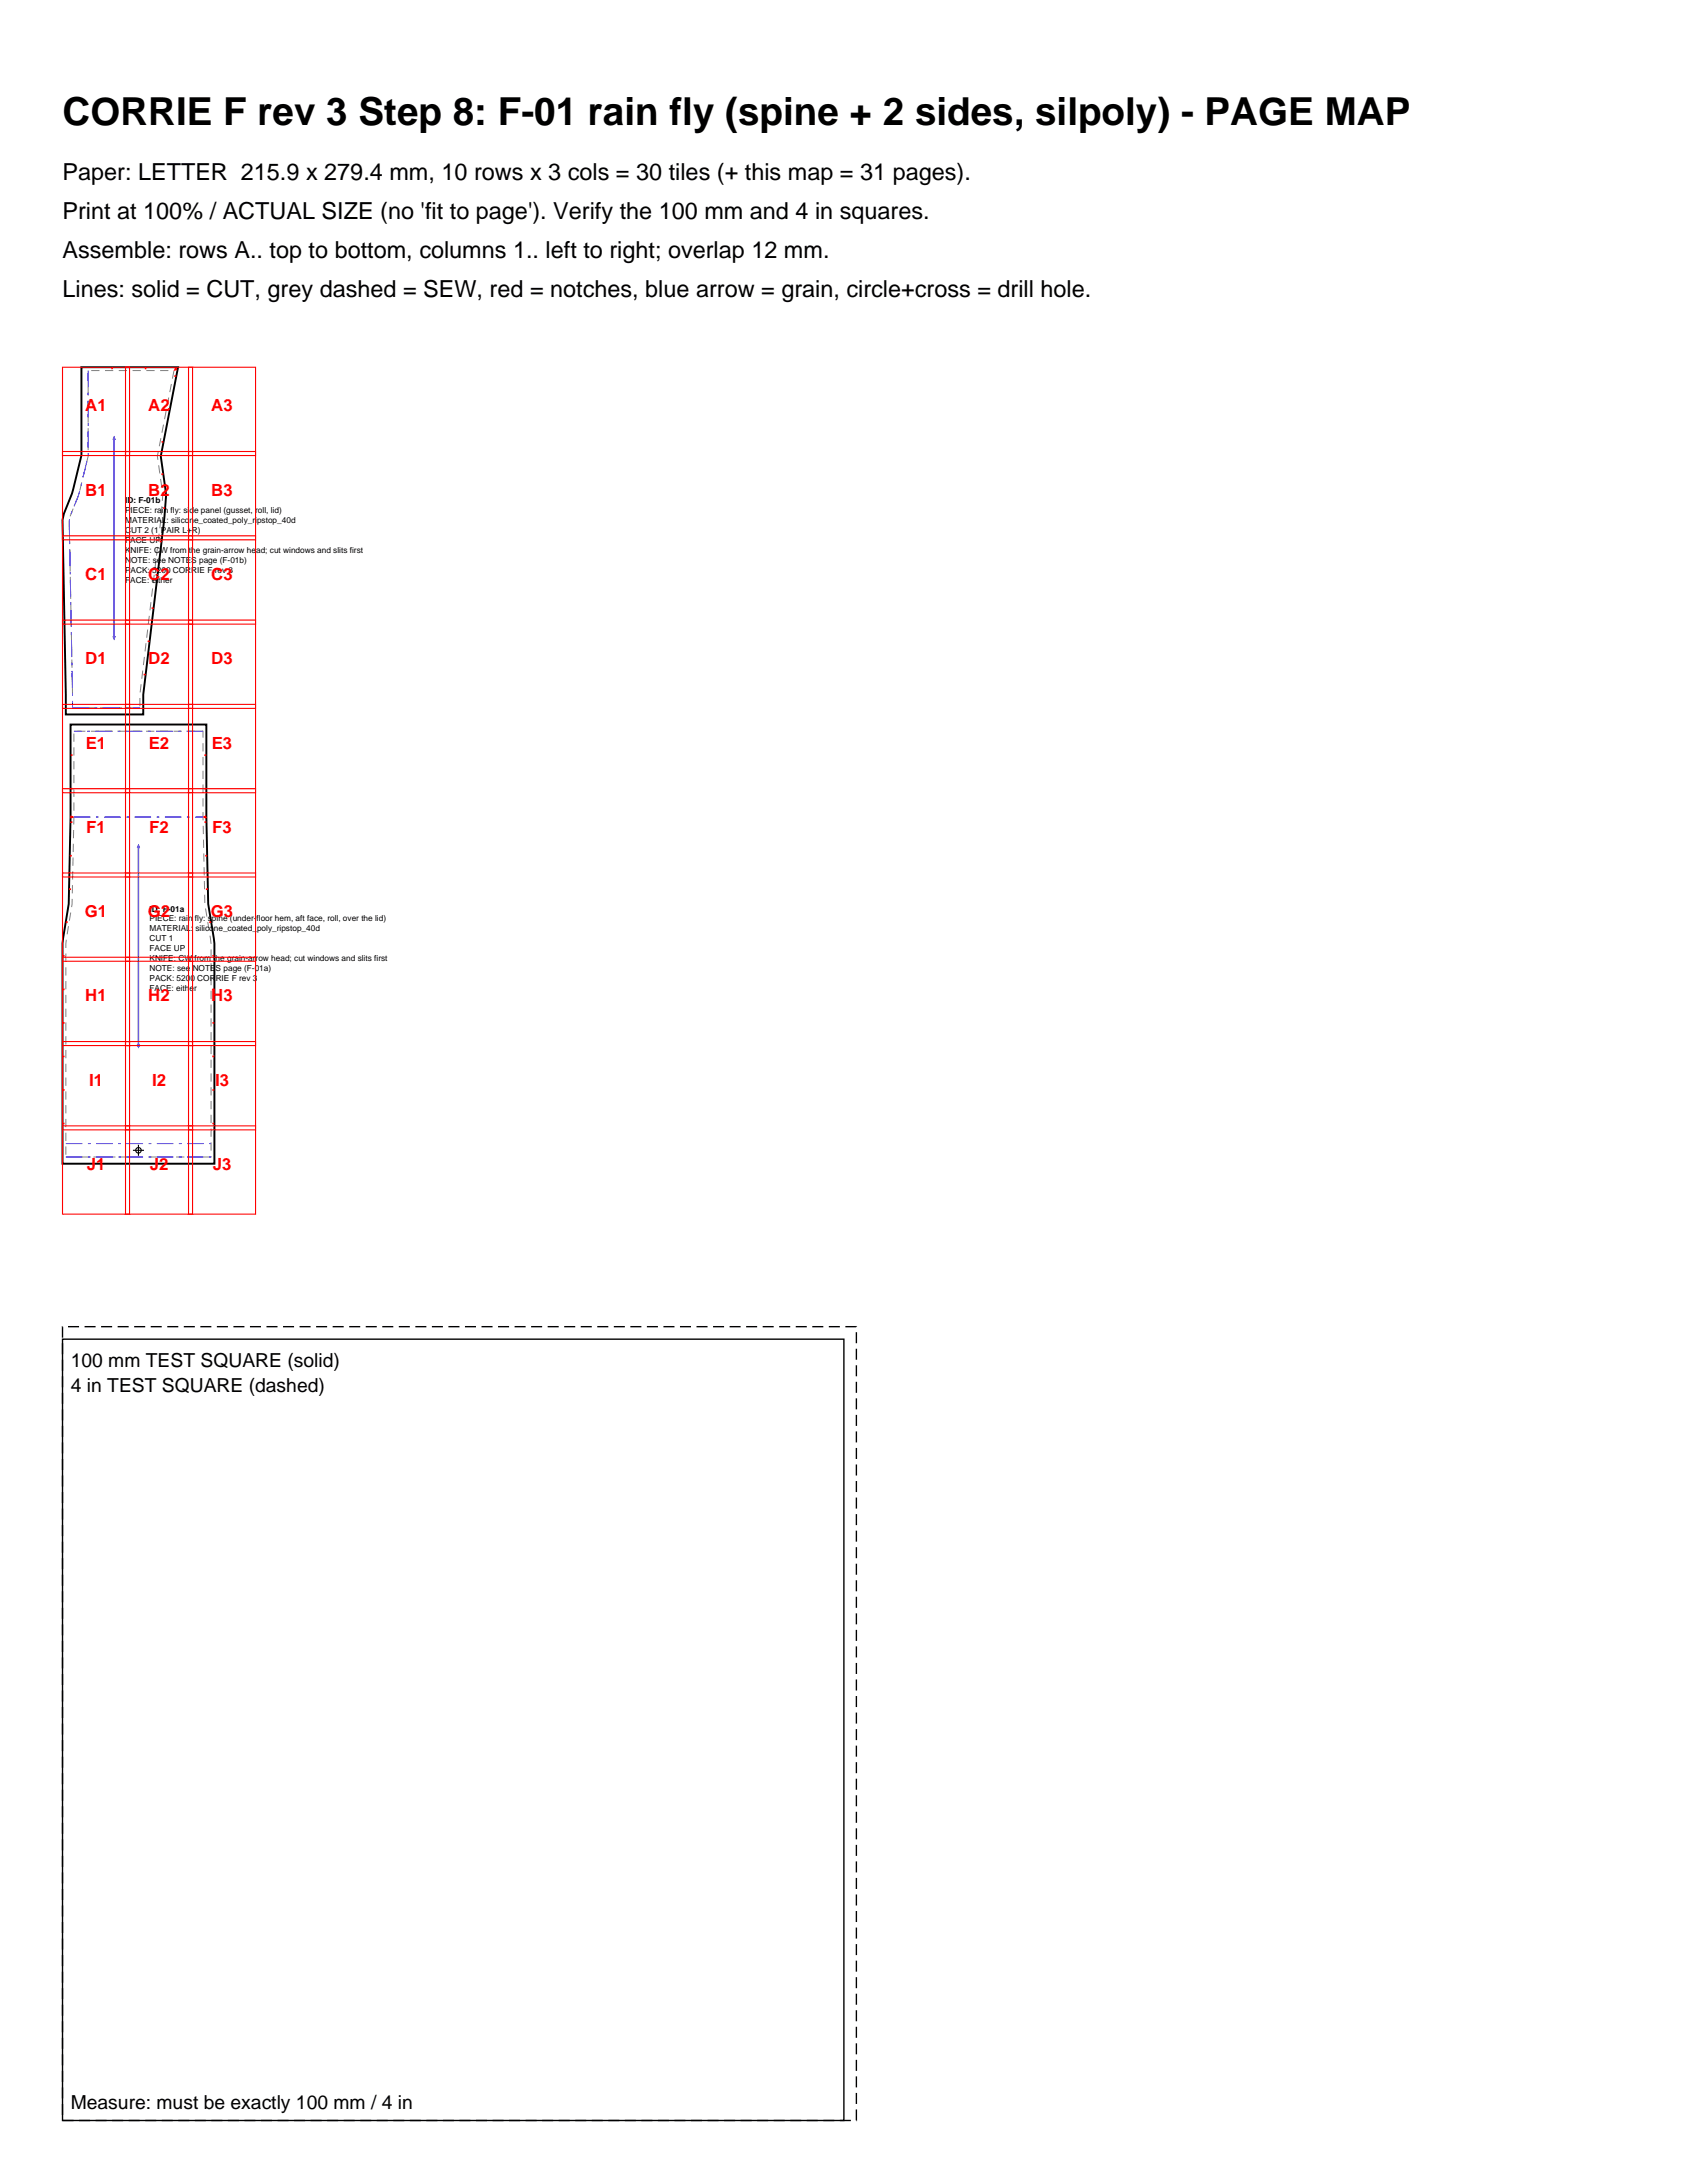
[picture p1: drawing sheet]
<svg xmlns="http://www.w3.org/2000/svg" width="216mm" height="279mm" viewBox="0 0 216 279" stroke-linecap="round" stroke-linejoin="round" font-family="sans-serif">
<defs><g id="words">
<text font-size="4.9" x="8" y="16">CORRIE F rev 3 Step 8: F-01 rain fly (spine + 2 sides, silpoly) - PAGE MAP</text>
<g font-size="3">
<text x="8" y="23">Paper: LETTER 215.9 x 279.4 mm, 10 rows x 3 cols = 30 tiles (+ this map = 31 pages).</text>
<text x="8" y="28">Print at 100% / ACTUAL SIZE (no 'fit to page'). Verify the 100 mm and 4 in squares.</text>
<text x="8" y="33">Assemble: rows A.. top to bottom, columns 1.. left to right; overlap 12 mm.</text>
<text x="8" y="38">Lines: solid = CUT, grey dashed = SEW, red = notches, blue arrow = grain, circle+cross = drill hole.</text>
</g>
<g font-size="2.5">
<text x="9.1" y="174.9">100 mm TEST SQUARE (solid)</text>
<text x="9.1" y="178.1">4 in TEST SQUARE (dashed)</text>
<text x="9.1" y="270">Measure: must be exactly 100 mm / 4 in</text>
</g>
<g font-size="2.1" fill="#f00">
<text x="10.9" y="52.7">A1</text>
<text x="19" y="52.7">A2</text>
<text x="27" y="52.7">A3</text>
<text x="10.9" y="63.4">B1</text>
<text x="19" y="63.4">B2</text>
<text x="27" y="63.4">B3</text>
<text x="10.9" y="74.2">C1</text>
<text x="19" y="74.2">C2</text>
<text x="27" y="74.2">C3</text>
<text x="10.9" y="85">D1</text>
<text x="19" y="85">D2</text>
<text x="27" y="85">D3</text>
<text x="11" y="95.8">E1</text>
<text x="19" y="95.8">E2</text>
<text x="27.1" y="95.8">E3</text>
<text x="11" y="106.6">F1</text>
<text x="19.1" y="106.6">F2</text>
<text x="27.2" y="106.6">F3</text>
<text x="10.9" y="117.4">G1</text>
<text x="18.9" y="117.4">G2</text>
<text x="27" y="117.4">G3</text>
<text x="10.9" y="128.2">H1</text>
<text x="19" y="128.2">H2</text>
<text x="27" y="128.2">H3</text>
<text x="11.4" y="139">I1</text>
<text x="19.5" y="139">I2</text>
<text x="27.5" y="139">I3</text>
<text x="11.1" y="149.7">J1</text>
<text x="19.2" y="149.7">J2</text>
<text x="27.2" y="149.7">J3</text>
</g>
<g font-size="1.1">
<text x="16" y="64.4">ID: F-01b</text>
<text x="16" y="65.7">PIECE: rain fly: side panel (gusset, roll, lid)</text>
<text x="16" y="67">MATERIAL: silicone_coated_poly_ripstop_40d</text>
<text x="16" y="68.2">CUT 2 (1 PAIR L+R)</text>
<text x="16" y="69.5">FACE UP</text>
<text x="16" y="70.8">KNIFE: CW from the grain-arrow head; cut windows and slits first</text>
<text x="16" y="72">NOTE: see NOTES page (F-01b)</text>
<text x="16" y="73.3">PACK: 5200 CORRIE F rev 3</text>
<text x="16" y="74.6">FACE: either</text>
<text x="19.1" y="116.7">ID: F-01a</text>
<text x="19.1" y="117.9">PIECE: rain fly: spine (under-floor hem, aft face, roll, over the lid)</text>
<text x="19.1" y="119.2">MATERIAL: silicone_coated_poly_ripstop_40d</text>
<text x="19.1" y="120.5">CUT 1</text>
<text x="19.1" y="121.7">FACE UP</text>
<text x="19.1" y="123">KNIFE: CW from the grain-arrow head; cut windows and slits first</text>
<text x="19.1" y="124.3">NOTE: see NOTES page (F-01a)</text>
<text x="19.1" y="125.6">PACK: 5200 CORRIE F rev 3</text>
<text x="19.1" y="126.8">FACE: either</text>
</g>
</g></defs>
<path d="M10.4 47h12.4l-2.2 11.4 .2 1.8a16 16 0 0 1 .3 5.8l-2.5 21a23.1 23.1 0 0 0-.3 4.4h-9.9l-.4-23.5a5.4 5.4 0 0 1 .7-3.5 35.4 35.4 0 0 0 1.6-5.6l.1-.5zM9 92.7h17.4v11.9l.1 6.5a34.4 34.4 0 0 0 .6 7.1 29.9 29.9 0 0 1 .3 7.1v23.6h-19.4v-24.9a21.3 21.3 0 0 1 .5-6.4 34.1 34.1 0 0 0 .4-6.5l.1-6.5z" fill="none" stroke="#000" stroke-width=".25"/>
<path d="M11.3 47.4h11l-2.2 11 .3 1.9a15.6 15.6 0 0 1 .2 5.7l-2.7 22.9v1.7h-8.6l-.4-22.7a4.8 4.8 0 0 1 .6-3.2 36.4 36.4 0 0 0 1.6-5.7l.2-.6zM9.5 93.6h16.5v11l.1 6.5a34.8 34.8 0 0 0 .5 7.2 29.4 29.4 0 0 1 .4 7v22.8h-18.6v-24.1a21 21 0 0 1 .5-6.4 34.6 34.6 0 0 0 .4-6.5l.2-6.5z" fill="none" stroke="#808080" stroke-width=".13" stroke-dasharray="1.1 .7" stroke-linecap="butt"/>
<path d="M11.3 47.4v9.2a7.9 7.9 0 0 1-.5 3.7 24.6 24.6 0 0 1-1.8 5.7l-.1 .6 .4 24M9.3 90.6h8.6M26 93.6h-16.5M9.5 104.6h16.5M8.4 146.4h18.6M8.4 148.1h18.6" fill="none" stroke="#00f" stroke-width=".13" stroke-dasharray="2.1 .7 .4 .7" stroke-linecap="butt"/>
<g fill="none" stroke="#f00" stroke-width=".21">
<path d="M14.3 47v.3M18.6 47v.3M20.7 56.5l.2 .1M21.5 52.3l.2 .1M22.3 48.1l.3 .1M22.5 47.1l-.1 .2h.3M19.4 77.8h.3M19.9 73.5l.3 .1M20.4 69.3h.3M20.9 65h.2M20.9 60.7h-.3M9 96.7h.3"/>
<path d="M18.4 86.3l.2 .1M18.9 82.1h.2M26.2 96.7h.2M8.4 118h.3M8.8 113.8h.3M8.9 109.5h.3M9 105.2h.3M9 100.9h.3M9 104.4l.3 .2-.3 .1M26.2 100.9h.2M26.4 104.4l-.2 .2 .2 .1M26.4 105.2h-.2"/>
<path d="M26.5 109.5h-.2M26.6 113.8h-.3M27 118h-.2M8 139.5h.3M8 135.2h.3M8 130.9h.3M8 126.6h.3M8 122.3h.3M27.2 139.5h.2M27.2 135.2h.2M27.2 130.9h.2M27.2 126.6h.2"/>
<path d="M27.2 122.3h.2M8 143.8h.3M27.2 143.8h.2"/>
</g>
<g fill="none" stroke="#000" stroke-width=".14">
<path d="M17 147.2h1.4M17.7 146.5v1.4"/>
<circle cx="17.7" cy="147.2" r=".35"/>
</g>
<path d="M14.5 56.3l.1-.3 .1 .3M14.6 56v25.7M14.5 81.4l.1 .3 .1-.3M17.6 108.5l.1-.3 .2 .3M17.7 108.2v25.8M17.6 133.7l.1 .3 .2-.3" fill="none" stroke="#00f" stroke-width=".18"/>
<g fill="none" stroke="#f00" stroke-width=".14">
<path d="M8 47h8.6v11.3h-8.6zM8 57.8h8.6v11.3h-8.6zM16.1 47h8.5v11.3h-8.5zM16.1 57.8h8.5v11.3h-8.5zM24.1 47h8.6v11.3h-8.6zM24.1 57.8h8.6v11.3h-8.6zM8 68.6h8.6v11.3h-8.6zM8 79.4h8.6v11.3h-8.6zM16.1 68.6h8.5v11.3h-8.5zM16.1 79.4h8.5v11.3h-8.5zM24.1 68.6h8.6v11.3h-8.6zM24.1 79.4h8.6v11.3h-8.6z"/>
<path d="M8 90.2h8.6v11.3h-8.6zM16.1 90.2h8.5v11.3h-8.5zM24.1 90.2h8.6v11.3h-8.6zM8 100.9h8.6v11.3h-8.6zM8 111.7h8.6v11.3h-8.6zM16.1 100.9h8.5v11.3h-8.5zM16.1 111.7h8.5v11.3h-8.5zM24.1 100.9h8.6v11.3h-8.6zM24.1 111.7h8.6v11.3h-8.6zM8 122.5h8.6v11.3h-8.6zM8 133.3h8.6v11.3h-8.6zM16.1 122.5h8.5v11.3h-8.5z"/>
<path d="M16.1 133.3h8.5v11.3h-8.5zM24.1 122.5h8.6v11.3h-8.6zM24.1 133.3h8.6v11.3h-8.6zM8 144.1h8.6v11.3h-8.6zM16.1 144.1h8.5v11.3h-8.5zM24.1 144.1h8.6v11.3h-8.6z"/>
</g>
<path d="M8 171.4h100v100h-100z" fill="none" stroke="#000" stroke-width=".18"/>
<path d="M8 169.8h101.6v101.6h-101.6z" fill="none" stroke="#000" stroke-width=".18" stroke-dasharray="1.4 .7" stroke-linecap="butt"/>
<use href="#words"/>
</svg>
